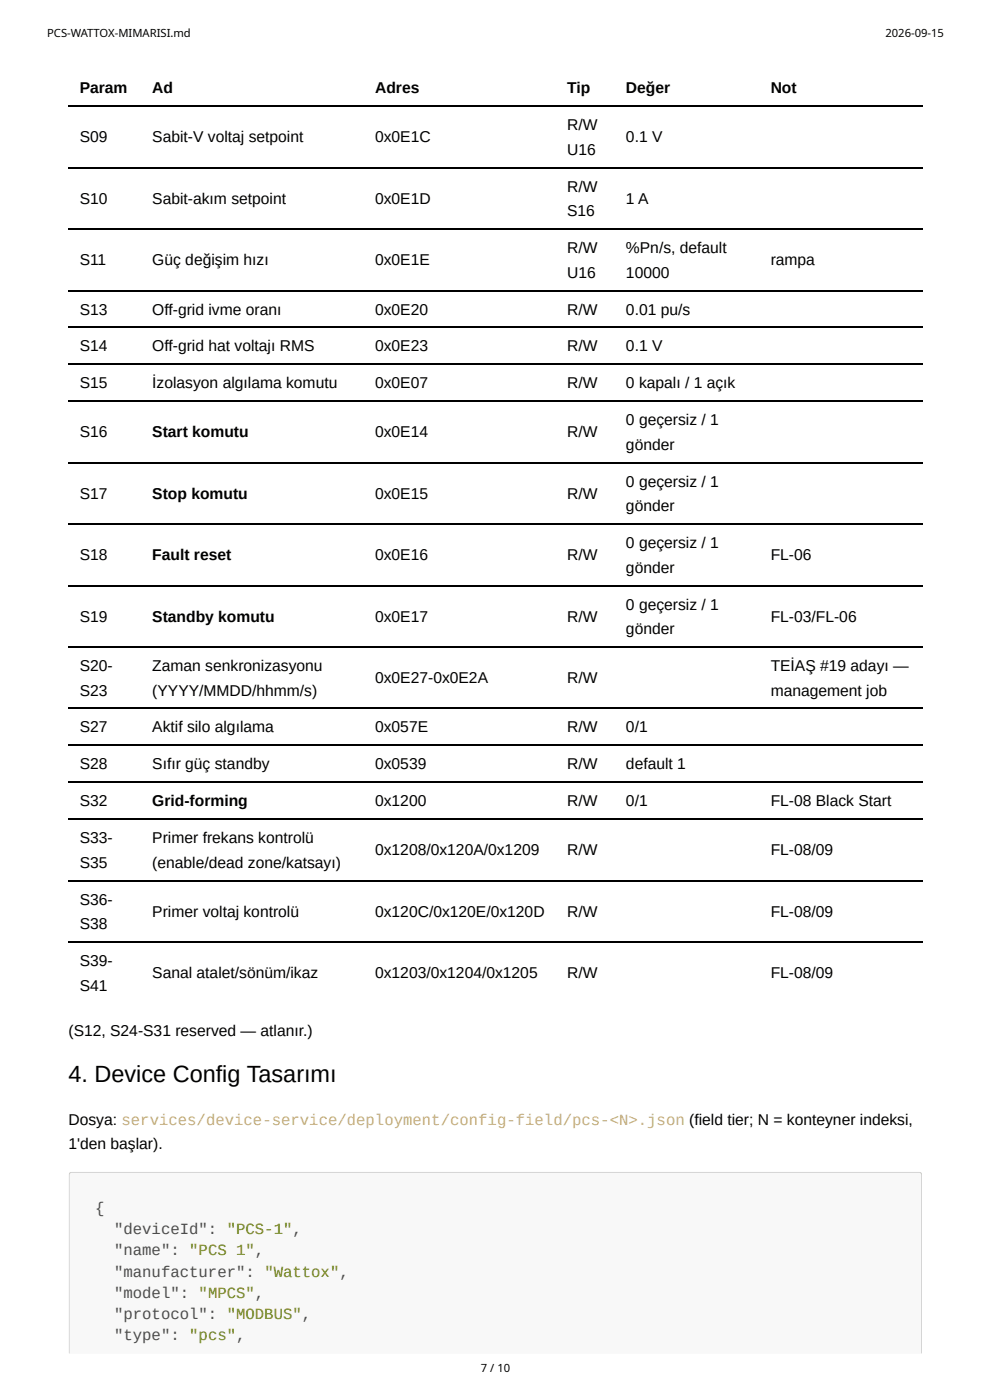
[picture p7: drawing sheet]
<svg xmlns="http://www.w3.org/2000/svg" width="210mm" height="297mm" viewBox="0 0 210 297" stroke-linecap="round" stroke-linejoin="round" font-family="sans-serif">
<defs><g id="words">
<text font-size="5" x="14.5" y="229.6">4. Device Config Tasarımı</text>
<g font-size="3.3">
<text x="16.9" y="19.8">Param</text>
<text x="32.3" y="19.8">Ad</text>
<text x="79.6" y="19.8">Adres</text>
<text x="120.3" y="19.8">Tip</text>
<text x="132.8" y="19.8">Değer</text>
<text x="163.5" y="19.8">Not</text>
<text x="120.3" y="27.6">R/W</text>
<text x="16.9" y="30.2">S09</text>
<text x="32.3" y="30.2">Sabit-V voltaj setpoint</text>
<text x="79.6" y="30.2">0x0E1C</text>
<text x="120.3" y="32.8">U16</text>
<text x="132.8" y="30.2">0.1 V</text>
<text x="120.3" y="40.7">R/W</text>
<text x="16.9" y="43.3">S10</text>
<text x="32.3" y="43.3">Sabit-akım setpoint</text>
<text x="79.6" y="43.3">0x0E1D</text>
<text x="120.3" y="45.9">S16</text>
<text x="132.8" y="43.3">1 A</text>
<text x="120.3" y="53.7">R/W</text>
<text x="132.8" y="53.7">%Pn/s, default</text>
<text x="16.9" y="56.3">S11</text>
<text x="32.3" y="56.3">Güç değişim hızı</text>
<text x="79.6" y="56.3">0x0E1E</text>
<text x="120.3" y="58.9">U16</text>
<text x="132.8" y="58.9">10000</text>
<text x="163.5" y="56.3">rampa</text>
<text x="16.9" y="66.7">S13</text>
<text x="32.3" y="66.7">Off-grid ivme oranı</text>
<text x="79.6" y="66.7">0x0E20</text>
<text x="120.3" y="66.7">R/W</text>
<text x="132.8" y="66.7">0.01 pu/s</text>
<text x="16.9" y="74.6">S14</text>
<text x="32.3" y="74.6">Off-grid hat voltajı RMS</text>
<text x="79.6" y="74.6">0x0E23</text>
<text x="120.3" y="74.6">R/W</text>
<text x="132.8" y="74.6">0.1 V</text>
<text x="16.9" y="82.4">S15</text>
<text x="32.3" y="82.4">İzolasyon algılama komutu</text>
<text x="79.6" y="82.4">0x0E07</text>
<text x="120.3" y="82.4">R/W</text>
<text x="132.8" y="82.4">0 kapalı / 1 açık</text>
<text x="16.9" y="92.8">S16</text>
<text x="32.3" y="92.8">Start komutu</text>
<text x="79.6" y="92.8">0x0E14</text>
<text x="120.3" y="92.8">R/W</text>
<text x="132.8" y="90.2">0 geçersiz / 1</text>
<text x="132.8" y="95.4">gönder</text>
<text x="16.9" y="105.9">S17</text>
<text x="32.3" y="105.9">Stop komutu</text>
<text x="79.6" y="105.9">0x0E15</text>
<text x="120.3" y="105.9">R/W</text>
<text x="132.8" y="103.2">0 geçersiz / 1</text>
<text x="132.8" y="108.5">gönder</text>
<text x="16.9" y="118.9">S18</text>
<text x="32.3" y="118.9">Fault reset</text>
<text x="79.6" y="118.9">0x0E16</text>
<text x="120.3" y="118.9">R/W</text>
<text x="132.8" y="116.3">0 geçersiz / 1</text>
<text x="163.5" y="118.9">FL-06</text>
<text x="132.8" y="121.5">gönder</text>
<text x="16.9" y="131.9">S19</text>
<text x="32.3" y="131.9">Standby komutu</text>
<text x="79.6" y="131.9">0x0E17</text>
<text x="120.3" y="131.9">R/W</text>
<text x="132.8" y="129.3">0 geçersiz / 1</text>
<text x="163.5" y="131.9">FL-03/FL-06</text>
<text x="132.8" y="134.5">gönder</text>
<text x="16.9" y="142.4">S20-</text>
<text x="32.3" y="142.4">Zaman senkronizasyonu</text>
<text x="163.5" y="142.4">TEİAŞ #19 adayı —</text>
<text x="16.9" y="147.6">S23</text>
<text x="32.3" y="147.6">(YYYY/MMDD/hhmm/s)</text>
<text x="79.6" y="145">0x0E27-0x0E2A</text>
<text x="120.3" y="145">R/W</text>
<text x="163.5" y="147.6">management job</text>
<text x="16.9" y="155.4">S27</text>
<text x="32.3" y="155.4">Aktif silo algılama</text>
<text x="79.6" y="155.4">0x057E</text>
<text x="120.3" y="155.4">R/W</text>
<text x="132.8" y="155.4">0/1</text>
<text x="16.9" y="163.2">S28</text>
<text x="32.3" y="163.2">Sıfır güç standby</text>
<text x="79.6" y="163.2">0x0539</text>
<text x="120.3" y="163.2">R/W</text>
<text x="132.8" y="163.2">default 1</text>
<text x="16.9" y="171">S32</text>
<text x="32.3" y="171">Grid-forming</text>
<text x="79.6" y="171">0x1200</text>
<text x="120.3" y="171">R/W</text>
<text x="132.8" y="171">0/1</text>
<text x="163.5" y="171">FL-08 Black Start</text>
<text x="16.9" y="178.9">S33-</text>
<text x="32.3" y="178.9">Primer frekans kontrolü</text>
<text x="16.9" y="184.1">S35</text>
<text x="32.3" y="184.1">(enable/dead zone/katsayı)</text>
<text x="79.6" y="181.5">0x1208/0x120A/0x1209</text>
<text x="120.3" y="181.5">R/W</text>
<text x="163.5" y="181.5">FL-08/09</text>
<text x="16.9" y="191.9">S36-</text>
<text x="16.9" y="197.1">S38</text>
<text x="32.3" y="194.5">Primer voltaj kontrolü</text>
<text x="79.6" y="194.5">0x120C/0x120E/0x120D</text>
<text x="120.3" y="194.5">R/W</text>
<text x="163.5" y="194.5">FL-08/09</text>
<text x="16.9" y="204.9">S39-</text>
<text x="32.3" y="207.6">Sanal atalet/sönüm/ikaz</text>
<text x="79.6" y="207.6">0x1203/0x1204/0x1205</text>
<text x="120.3" y="207.6">R/W</text>
<text x="163.5" y="207.6">FL-08/09</text>
<text x="16.9" y="210.2">S41</text>
<text x="14.5" y="219.9">(S12, S24-S31 reserved — atlanır.)</text>
<text x="14.5" y="238.6">Dosya: services/device-service/deployment/config-field/pcs-&lt;N&gt;.json (field tier; N = konteyner indeksi,</text>
<text x="14.5" y="243.8">1'den başlar).</text>
</g>
<g font-size="3.3" fill="#4d4d4c">
<text x="20.2" y="257.3">{</text>
<text x="24.2" y="261.8">&quot;deviceId&quot;: &quot;PCS-1&quot;,</text>
<text x="24.2" y="266.3">&quot;name&quot;: &quot;PCS 1&quot;,</text>
<text x="24.2" y="270.8">&quot;manufacturer&quot;: &quot;Wattox&quot;,</text>
<text x="24.2" y="275.4">&quot;model&quot;: &quot;MPCS&quot;,</text>
<text x="24.2" y="279.9">&quot;protocol&quot;: &quot;MODBUS&quot;,</text>
<text x="24.2" y="284.4">&quot;type&quot;: &quot;pcs&quot;,</text>
</g>
<g font-size="2.4">
<text x="10" y="7.9">PCS-WATTOX-MIMARISI.md</text>
<text x="187.8" y="7.9">2026-09-15</text>
<text x="102" y="291">7 / 10</text>
</g>
</g></defs>
<g fill="none" stroke="#000" stroke-width=".24">
<path d="M14.5 22.5h181.1M14.5 35.6h181.1M14.5 48.6h181.1M14.5 61.6h181.1M14.5 69.5h181.1M14.5 77.3h181.1M14.5 85.1h181.1M14.5 98.1h181.1M14.5 111.2h181.1M14.5 124.2h181.1M14.5 137.3h181.1M14.5 150.3h181.1"/>
<path d="M14.5 158.1h181.1M14.5 165.9h181.1M14.5 173.8h181.1M14.5 186.8h181.1M14.5 199.8h181.1"/>
</g>
<path d="M14.8 248.9l.4-.2h179.7a.59 .59 0 0 1 .6 .6v37.9h-180.9v-37.9z" fill="#f8f8f8"/>
<g fill="#ccc">
<path d="M14.5 248.6h181.1v.5h-181.1z"/>
<path d="M195.1 248.6h.5v38.6h-.5z"/>
<path d="M14.5 248.6h.6v38.6h-.6z"/>
</g>
<use href="#words"/>
</svg>
